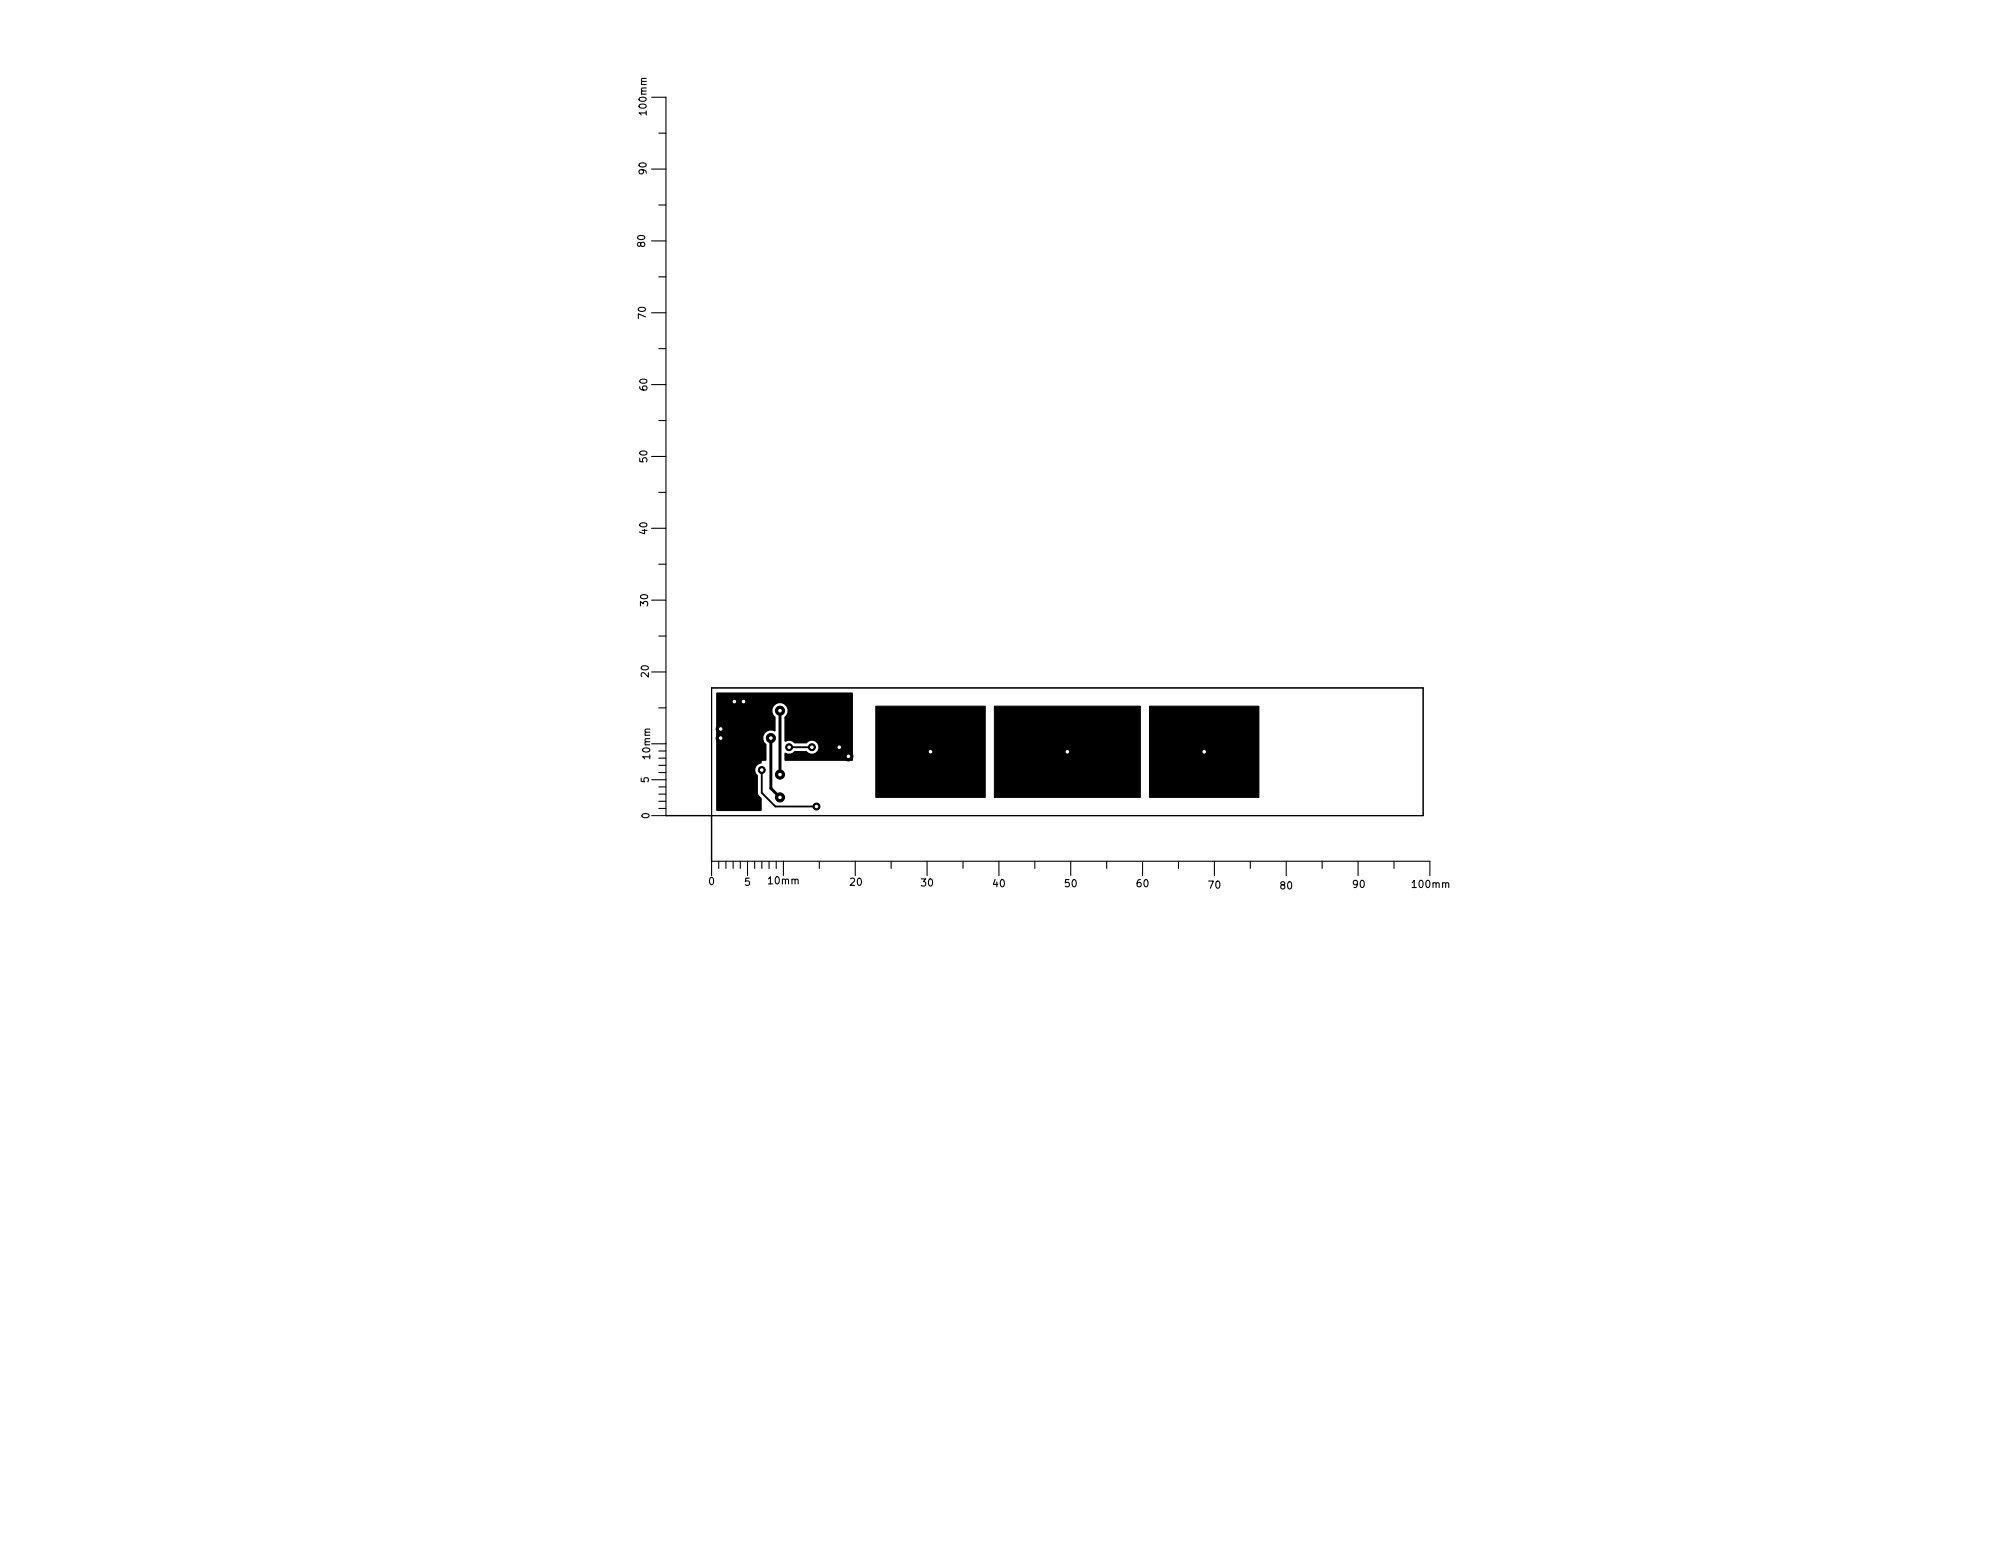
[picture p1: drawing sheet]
<svg xmlns="http://www.w3.org/2000/svg" width="279mm" height="216mm" viewBox="0 0 279 216" stroke-linecap="round" stroke-linejoin="round" font-family="sans-serif">
<defs><g id="words">
<g font-size="1.4">
<text x="90" y="15.8" transform="rotate(-90 90 15.8)">100mm</text>
<text x="90" y="24.2" transform="rotate(-90 90 24.2)">90</text>
<text x="89.8" y="34.3" transform="rotate(-90 89.8 34.3)">80</text>
<text x="89.9" y="44.3" transform="rotate(-90 89.9 44.3)">70</text>
<text x="90.1" y="54.3" transform="rotate(-90 90.1 54.3)">60</text>
<text x="90.1" y="64.3" transform="rotate(-90 90.1 64.3)">50</text>
<text x="90.1" y="74.3" transform="rotate(-90 90.1 74.3)">40</text>
<text x="90.2" y="84.3" transform="rotate(-90 90.2 84.3)">30</text>
<text x="90.3" y="94.2" transform="rotate(-90 90.3 94.2)">20</text>
<text x="90.5" y="105.6" transform="rotate(-90 90.5 105.6)">10mm</text>
<text x="90.3" y="108.9" transform="rotate(-90 90.3 108.9)">5</text>
<text x="90.4" y="113.9" transform="rotate(-90 90.4 113.9)">0</text>
<text x="98.7" y="123.2">0</text>
<text x="103.7" y="123.3">5</text>
<text x="107" y="123.1">10mm</text>
<text x="118.4" y="123.3">20</text>
<text x="128.3" y="123.4">30</text>
<text x="138.3" y="123.5">40</text>
<text x="148.3" y="123.5">50</text>
<text x="158.3" y="123.5">60</text>
<text x="168.3" y="123.7">70</text>
<text x="178.3" y="123.8">80</text>
<text x="188.4" y="123.6">90</text>
<text x="196.8" y="123.6">100mm</text>
</g>
</g></defs>
<g fill="none" stroke="#000" stroke-width=".15">
<path d="M90.7 13.5h2v100h-2M91.7 18.5h1M90.7 23.5h2M90.7 33.5h2M91.7 28.5h1M91.7 38.5h1M90.7 43.5h2M90.7 53.5h2M91.7 48.5h1M91.7 58.5h1M90.7 63.5h2M90.7 73.5h2"/>
<path d="M91.7 68.5h1M91.7 78.5h1M90.7 83.5h2M90.7 93.5h2M91.7 88.5h1M91.7 98.5h1M99.1 95.8h99v17.7h-99zM90.7 108.5h2M90.7 103.5h2M91.7 104.5h1M91.7 105.5h1M91.7 106.5h1"/>
<path d="M91.7 107.5h1M91.7 109.5h1M91.7 110.5h1M91.7 111.5h1M91.7 112.5h1M100.1 119.9v1M101.1 119.9v1M102.1 119.9v1M103.1 119.9v1M104.1 119.9v2M105.1 119.9v1M106.1 119.9v1"/>
<path d="M107.1 119.9v1M108.1 119.9v1M109.1 119.9v2M114.1 119.9v1M119.1 119.9v2M124.1 119.9v1M129.1 119.9v2M134.1 119.9v1M139.1 119.9v2M144.1 119.9v1M149.1 119.9v2M154.1 119.9v1"/>
<path d="M159.1 119.9v2M164.1 119.9v1M169.1 119.9v2M174.1 119.9v1M179.1 119.9v2M184.1 119.9v1M189.1 119.9v2M194.1 119.9v1M99.1 121.9v-2h100v2"/>
</g>
<g fill="#000" stroke="#000" stroke-width=".14">
<path d="M121.9 98.3h15.3v12.7h-15.3zM160 98.3h15.3v12.7h-15.3zM138.4 98.3h20.3v12.7h-20.3z"/>
<circle cx="102.2" cy="97.7" r=".63"/>
<circle cx="103.5" cy="97.7" r=".63"/>
<circle cx="108.6" cy="98.9" r=".63"/>
<circle cx="100.3" cy="102.7" r=".63"/>
<circle cx="100.3" cy="101.5" r=".63"/>
<circle cx="106" cy="107.2" r=".48"/>
<circle cx="107.3" cy="102.7" r=".63"/>
<circle cx="108.6" cy="111" r=".63"/>
<circle cx="108.6" cy="107.8" r=".63"/>
<circle cx="109.9" cy="104" r=".48"/>
<circle cx="113" cy="104" r=".48"/>
<circle cx="113.7" cy="112.3" r=".48"/>
<circle cx="116.8" cy="104" r=".63"/>
<circle cx="118.1" cy="105.3" r=".63"/>
<circle cx="129.5" cy="104.6" r=".48"/>
<circle cx="148.6" cy="104.6" r=".48"/>
<circle cx="167.6" cy="104.6" r=".48"/>
</g>
<path d="M102.2 97.7h1.3M108.6 98.9v8.9M107.3 102.7v7l1.3 1.3" fill="none" stroke="#000" stroke-width=".41"/>
<circle cx="108.6" cy="107.8" r=".2" fill="#000"/>
<path d="M106 107.2v3.2l1.9 1.9h5.8M109.9 104h3.1" fill="none" stroke="#000" stroke-width=".25"/>
<path d="M99.8 96.5h18.8v9.3h-9.3v-.9a.99 .99 0 0 0 1.3-.2h1.7a1.03 1.03 0 0 0 1.4 .1 1.03 1.03 0 0 0 0-1.5 1.03 1.03 0 0 0-1.4 .1h-1.7a.99 .99 0 0 0-1.3-.3v-3.3a1.18 1.18 0 0 0 .2-1.7 1.18 1.18 0 0 0-1.8 0 1.18 1.18 0 0 0 .1 1.7v1.9a1.17 1.17 0 0 0-1.5 .4 1.17 1.17 0 0 0 .3 1.6v2.1h-.6l-.1 .4a1.01 1.01 0 0 0-.8 .7 1.01 1.01 0 0 0 .3 1.1v2.4v.2l.5 .6v1.6h-6.1z" fill="#000" stroke="#000" stroke-width=".25"/>
<g fill="#fff" stroke="#fff" stroke-width=".14">
<circle cx="116.8" cy="104" r=".17"/>
<circle cx="102.2" cy="97.7" r=".17"/>
<circle cx="103.5" cy="97.7" r=".17"/>
<circle cx="100.3" cy="101.5" r=".17"/>
<circle cx="100.3" cy="102.7" r=".17"/>
<circle cx="118.1" cy="105.3" r=".17"/>
<circle cx="108.6" cy="98.9" r=".17"/>
<circle cx="108.6" cy="107.8" r=".17"/>
<circle cx="129.5" cy="104.6" r=".17"/>
<circle cx="148.6" cy="104.6" r=".17"/>
<circle cx="167.6" cy="104.6" r=".17"/>
<circle cx="109.9" cy="104" r=".17"/>
<circle cx="113" cy="104" r=".17"/>
<circle cx="107.3" cy="102.7" r=".17"/>
<circle cx="108.6" cy="111" r=".17"/>
<circle cx="113.7" cy="112.3" r=".17"/>
<circle cx="106" cy="107.2" r=".17"/>
</g>
<path d="M92.7 113.5h6.4v6.4" fill="none" stroke="#000" stroke-width=".2"/>
<use href="#words"/>
</svg>
